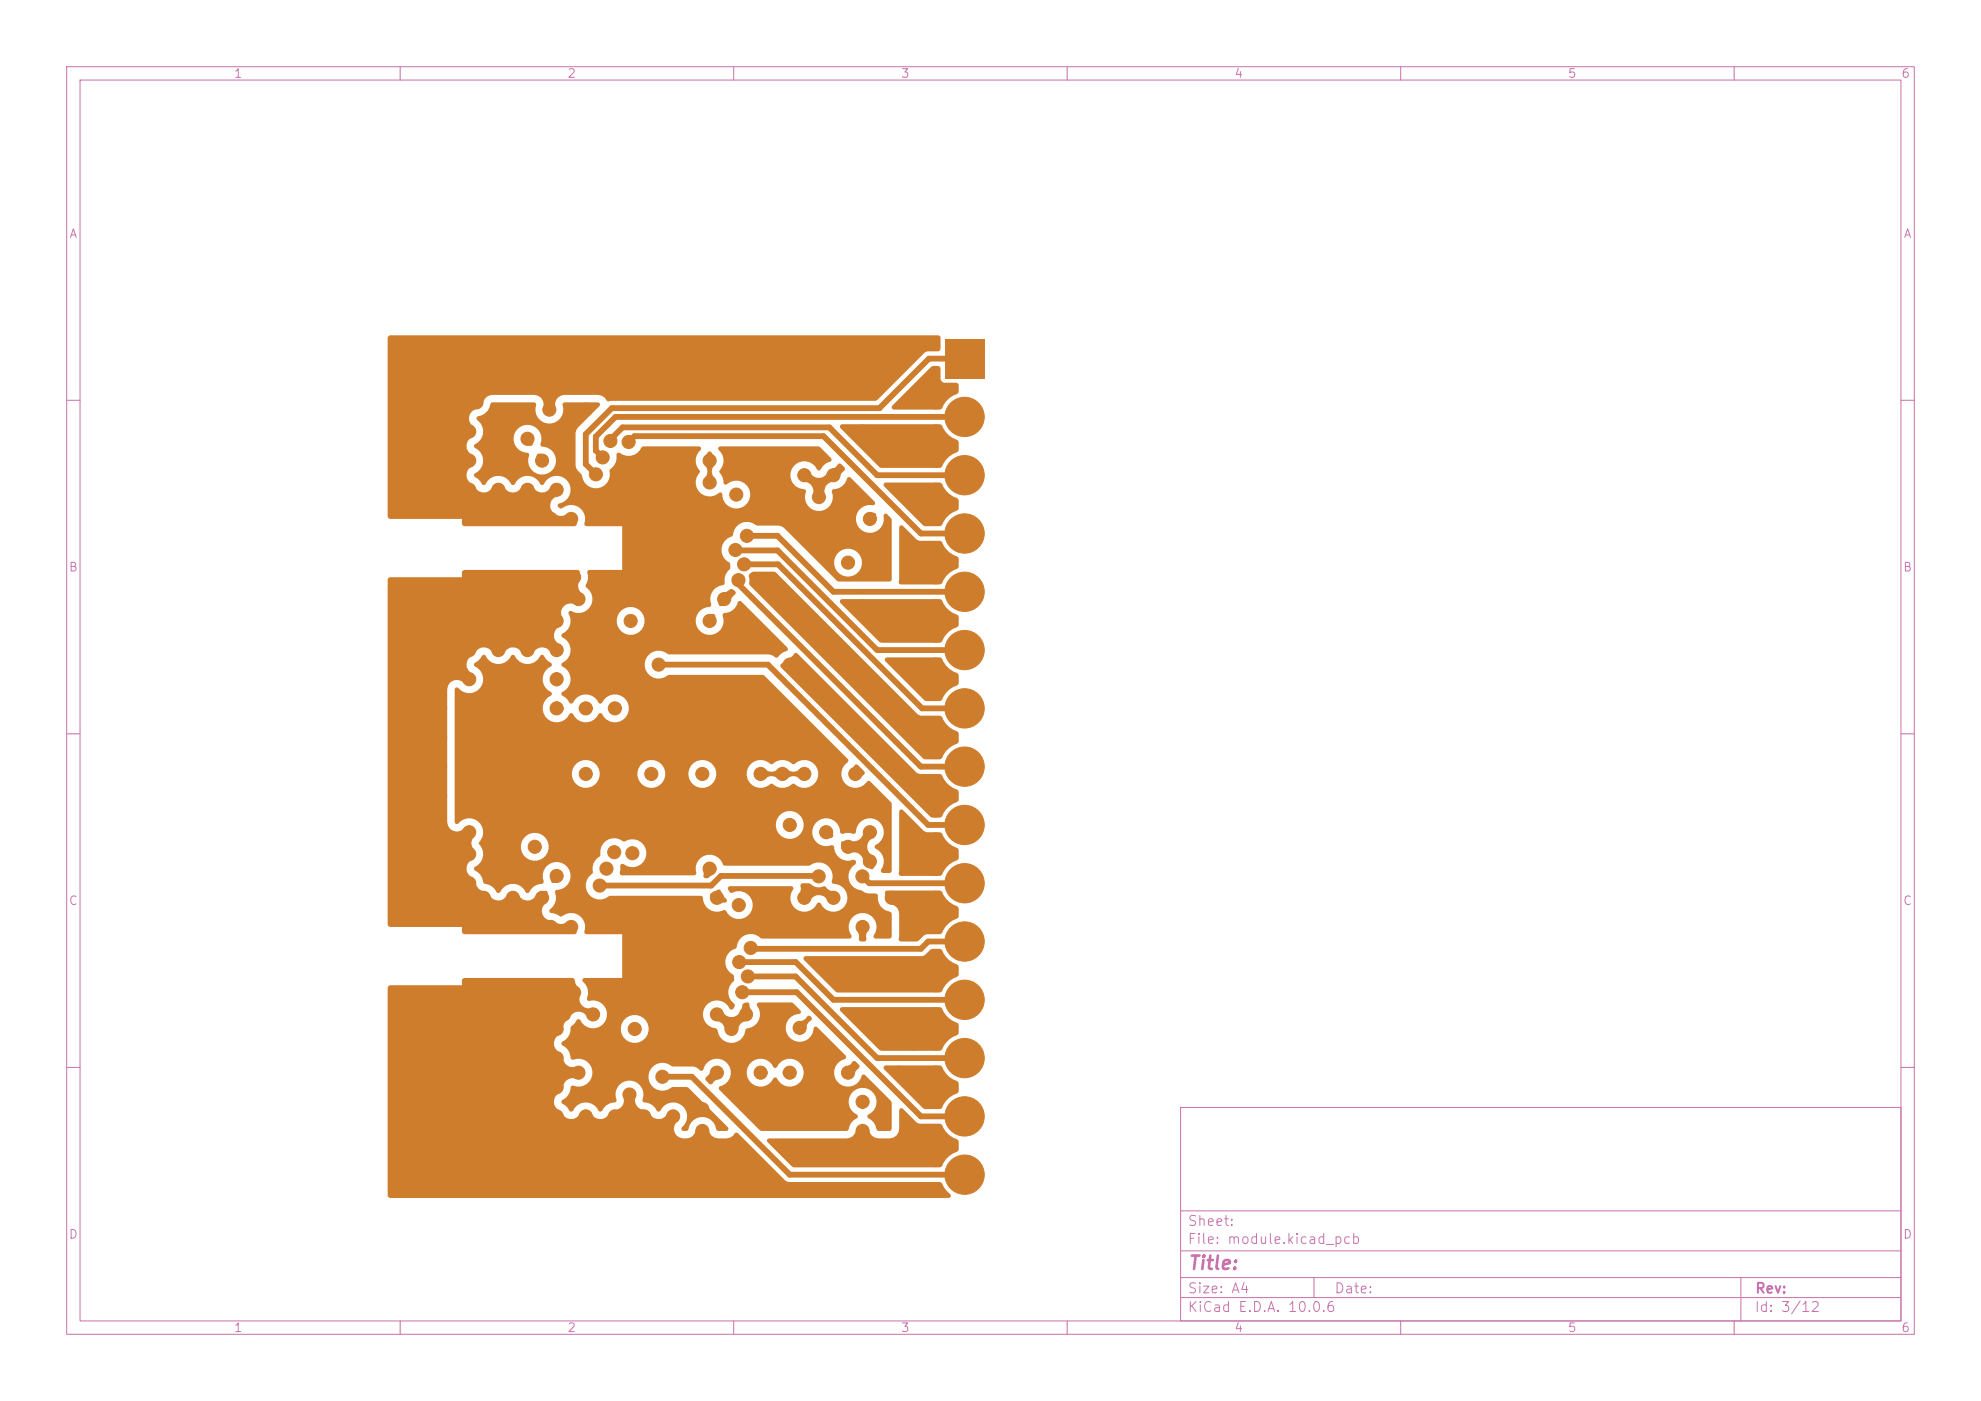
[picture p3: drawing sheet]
<svg xmlns="http://www.w3.org/2000/svg" width="297mm" height="210mm" viewBox="0 0 297 210" stroke-linecap="round" stroke-linejoin="round" font-family="sans-serif">
<defs><g id="words">
<text font-size="2" fill="#c872ab" x="178" y="190.8">Title:</text>
<g font-size="1.5" fill="#c872ab">
<text x="178" y="184.1">Sheet:</text>
<text x="178" y="186.8">File: module.kicad_pcb</text>
<text x="178" y="197">KiCad E.D.A. 10.0.6</text>
<text x="178" y="194.2">Size: A4</text>
<text x="200" y="194.2">Date:</text>
<text x="263" y="197">Id: 3/12</text>
<text x="263" y="194.2">Rev:</text>
</g>
<g font-size="1.3" fill="#c872ab">
<text x="35" y="12">1</text>
<text x="85" y="12">2</text>
<text x="135" y="12">3</text>
<text x="185" y="12">4</text>
<text x="235" y="12">5</text>
<text x="285" y="12">6</text>
<text x="10.3" y="36">A</text>
<text x="285.3" y="36">A</text>
<text x="10.2" y="86">B</text>
<text x="285.2" y="86">B</text>
<text x="10.2" y="136">C</text>
<text x="285.2" y="136">C</text>
<text x="10.2" y="186">D</text>
<text x="285.2" y="186">D</text>
<text x="35" y="200">1</text>
<text x="85" y="200">2</text>
<text x="135" y="200">3</text>
<text x="185" y="200">4</text>
<text x="235" y="200">5</text>
<text x="285" y="200">6</text>
</g>
</g></defs>
<g fill="none" stroke="#c872ab" stroke-width=".15">
<path d="M10 10h277v190h-277zM12 12h273v186h-273zM60 10v2M110 10v2M160 10v2M210 10v2M260 10v2M10 60h2M285 60h2M10 110h2M285 110h2M10 160h2"/>
<path d="M177 166h108v32h-108zM285 160h2M60 198v2M110 198v2M160 198v2M177 194.5h108M177 191.5h108M177 187.5h108M177 181.5h108M197 191.5v3M210 198v2M260 198v2"/>
<path d="M261 191.5v6.5"/>
</g>
<path d="M141.7 50.8h5.9v5.9h-5.9z" fill="#ce7d2c"/>
<g fill="#ce7d2c" stroke="#ce7d2c" stroke-width=".15">
<circle cx="144.6" cy="62.5" r="2.95"/>
<circle cx="144.6" cy="71.2" r="2.95"/>
<circle cx="144.6" cy="80" r="2.95"/>
<circle cx="144.6" cy="88.7" r="2.95"/>
<circle cx="144.6" cy="97.4" r="2.95"/>
<circle cx="144.6" cy="106.2" r="2.95"/>
<circle cx="144.6" cy="114.9" r="2.95"/>
<circle cx="144.6" cy="123.7" r="2.95"/>
<circle cx="144.6" cy="132.4" r="2.95"/>
<circle cx="144.6" cy="141.1" r="2.95"/>
<circle cx="144.6" cy="149.9" r="2.95"/>
<circle cx="144.6" cy="158.6" r="2.95"/>
<circle cx="144.6" cy="167.3" r="2.95"/>
<circle cx="144.6" cy="176.1" r="2.95"/>
<circle cx="94.6" cy="93.1" r=".98"/>
<circle cx="110.4" cy="74.1" r=".98"/>
<circle cx="85.6" cy="138.9" r=".98"/>
<circle cx="61.6" cy="132.4" r=".98"/>
<circle cx="76.9" cy="86.5" r=".98"/>
<circle cx="70.3" cy="178.3" r=".98"/>
<circle cx="134.8" cy="160.8" r=".98"/>
<circle cx="66" cy="119.3" r=".98"/>
<circle cx="74.7" cy="97.4" r=".98"/>
<circle cx="96.6" cy="167.3" r=".98"/>
<circle cx="91.1" cy="58.1" r=".98"/>
<circle cx="129.3" cy="145.5" r=".98"/>
<circle cx="120.6" cy="71.2" r=".98"/>
<circle cx="66" cy="97.4" r=".98"/>
<circle cx="105.3" cy="116" r=".98"/>
<circle cx="80.2" cy="126.9" r=".98"/>
<circle cx="140.2" cy="90.9" r=".98"/>
<circle cx="129.3" cy="138.9" r=".98"/>
<circle cx="82.4" cy="61.4" r=".98"/>
<circle cx="73.8" cy="86.5" r=".98"/>
<circle cx="140.2" cy="82.2" r=".98"/>
<circle cx="66" cy="132.4" r=".98"/>
<circle cx="140.2" cy="147.7" r=".98"/>
<circle cx="83" cy="86.5" r=".98"/>
<circle cx="127.1" cy="53.8" r=".98"/>
<circle cx="76.9" cy="148.8" r=".98"/>
<circle cx="83.5" cy="154.2" r=".98"/>
<circle cx="61.6" cy="178.3" r=".98"/>
<circle cx="135.9" cy="178.3" r=".98"/>
<circle cx="140.2" cy="134.6" r=".98"/>
<circle cx="70.3" cy="158.6" r=".98"/>
<circle cx="66" cy="178.3" r=".98"/>
<circle cx="84.5" cy="152.1" r=".98"/>
<circle cx="72.5" cy="134.6" r=".98"/>
<circle cx="87.8" cy="53.8" r=".98"/>
<circle cx="117.3" cy="116" r=".98"/>
<circle cx="100.9" cy="53.8" r=".98"/>
<circle cx="70.3" cy="169.5" r=".98"/>
<circle cx="119.5" cy="58.1" r=".98"/>
<circle cx="78" cy="155.3" r=".98"/>
<circle cx="127.1" cy="160.8" r=".98"/>
<circle cx="83.5" cy="106.2" r=".98"/>
<circle cx="140.2" cy="178.3" r=".98"/>
<circle cx="74.7" cy="158.6" r=".98"/>
<circle cx="83.5" cy="53.8" r=".98"/>
<circle cx="66" cy="128" r=".98"/>
<circle cx="94.4" cy="164.1" r=".98"/>
<circle cx="119.7" cy="92.2" r=".98"/>
<circle cx="70.3" cy="138.9" r=".98"/>
<circle cx="118.4" cy="160.8" r=".98"/>
<circle cx="85.6" cy="77.8" r=".98"/>
<circle cx="114" cy="160.8" r=".98"/>
<circle cx="125" cy="145.5" r=".98"/>
<circle cx="61.6" cy="71.2" r=".98"/>
<circle cx="83.5" cy="73.4" r=".98"/>
<circle cx="81.3" cy="69" r=".98"/>
<circle cx="82.6" cy="138.9" r=".98"/>
<circle cx="95.5" cy="58.1" r=".98"/>
<circle cx="83.5" cy="178.3" r=".98"/>
<circle cx="83.5" cy="163" r=".98"/>
<circle cx="61.6" cy="175" r=".98"/>
<circle cx="66" cy="114.9" r=".98"/>
<circle cx="118.4" cy="123.7" r=".98"/>
<circle cx="129.3" cy="64.7" r=".98"/>
<circle cx="79.5" cy="138.9" r=".98"/>
<circle cx="92.2" cy="106.2" r=".98"/>
<circle cx="86.1" cy="86.5" r=".98"/>
<circle cx="66" cy="53.8" r=".98"/>
<circle cx="79.1" cy="97.4" r=".98"/>
<circle cx="82.6" cy="77.8" r=".98"/>
<circle cx="74.7" cy="93.1" r=".98"/>
<circle cx="105.3" cy="169.5" r=".98"/>
<circle cx="71.4" cy="152.1" r=".98"/>
<circle cx="131.5" cy="53.8" r=".98"/>
<circle cx="118.4" cy="53.8" r=".98"/>
<circle cx="123.9" cy="124.8" r=".98"/>
<circle cx="94.4" cy="170.6" r=".98"/>
<circle cx="80.2" cy="152.1" r=".98"/>
<circle cx="118.4" cy="178.3" r=".98"/>
<circle cx="140.2" cy="77.8" r=".98"/>
<circle cx="88.9" cy="152.1" r=".98"/>
<circle cx="93.3" cy="173.9" r=".98"/>
<circle cx="140.2" cy="69" r=".98"/>
<circle cx="66" cy="175" r=".98"/>
<circle cx="140.2" cy="121.5" r=".98"/>
<circle cx="76.5" cy="77.8" r=".98"/>
<circle cx="140.2" cy="152.1" r=".98"/>
<circle cx="70.8" cy="86.5" r=".98"/>
<circle cx="140.2" cy="138.9" r=".98"/>
<circle cx="106.4" cy="93.1" r=".98"/>
<circle cx="127.1" cy="84.3" r=".98"/>
<circle cx="70.3" cy="132.4" r=".98"/>
<circle cx="133.7" cy="134.6" r=".98"/>
<circle cx="128.2" cy="116" r=".98"/>
<circle cx="140.2" cy="165.2" r=".98"/>
<circle cx="68.2" cy="155.3" r=".98"/>
<circle cx="140.2" cy="95.3" r=".98"/>
<circle cx="130.4" cy="129.1" r=".98"/>
<circle cx="92.2" cy="178.3" r=".98"/>
<circle cx="127.1" cy="99.6" r=".98"/>
<circle cx="140.2" cy="169.5" r=".98"/>
<circle cx="80.2" cy="170.6" r=".98"/>
<circle cx="66" cy="123.7" r=".98"/>
<circle cx="114" cy="53.8" r=".98"/>
<circle cx="86.7" cy="160.8" r=".98"/>
<circle cx="114" cy="116" r=".98"/>
<circle cx="108.6" cy="89.8" r=".98"/>
<circle cx="111.9" cy="152.1" r=".98"/>
<circle cx="100.9" cy="167.3" r=".98"/>
<circle cx="79.1" cy="93.1" r=".98"/>
<circle cx="76.9" cy="134.6" r=".98"/>
<circle cx="61.6" cy="119.3" r=".98"/>
<circle cx="83.5" cy="101.8" r=".98"/>
<circle cx="140.2" cy="130.2" r=".98"/>
<circle cx="61.6" cy="110.6" r=".98"/>
<circle cx="66" cy="163" r=".98"/>
<circle cx="140.2" cy="173.9" r=".98"/>
<circle cx="70.3" cy="53.8" r=".98"/>
<circle cx="87.8" cy="116" r=".98"/>
<circle cx="83.5" cy="97.4" r=".98"/>
<circle cx="61.6" cy="128" r=".98"/>
<circle cx="87.8" cy="167.3" r=".98"/>
<circle cx="109.7" cy="178.3" r=".98"/>
<circle cx="122.8" cy="53.8" r=".98"/>
<circle cx="83.5" cy="158.6" r=".98"/>
<circle cx="122.8" cy="178.3" r=".98"/>
<circle cx="66" cy="71.2" r=".98"/>
<circle cx="92.2" cy="53.8" r=".98"/>
<circle cx="122.8" cy="74.5" r=".98"/>
<circle cx="79.5" cy="77.8" r=".98"/>
<circle cx="135.9" cy="53.8" r=".98"/>
<circle cx="66" cy="158.6" r=".98"/>
<circle cx="125" cy="71.2" r=".98"/>
<circle cx="107.5" cy="160.8" r=".98"/>
<circle cx="118.4" cy="99.6" r=".98"/>
<circle cx="140.2" cy="104" r=".98"/>
<circle cx="79.1" cy="53.8" r=".98"/>
<circle cx="129.3" cy="90.9" r=".98"/>
<circle cx="66" cy="171.7" r=".98"/>
<circle cx="140.2" cy="143.3" r=".98"/>
<circle cx="73.4" cy="77.8" r=".98"/>
<circle cx="61.6" cy="101.8" r=".98"/>
<circle cx="119.9" cy="154.1" r=".98"/>
<circle cx="61.6" cy="66.9" r=".98"/>
<circle cx="79.1" cy="178.3" r=".98"/>
<circle cx="129.3" cy="101.8" r=".98"/>
<circle cx="66" cy="62.5" r=".98"/>
<circle cx="140.2" cy="156.4" r=".98"/>
<circle cx="90" cy="170.6" r=".98"/>
<circle cx="70.3" cy="93.1" r=".98"/>
<circle cx="87.8" cy="178.3" r=".98"/>
<circle cx="70.3" cy="73.4" r=".98"/>
<circle cx="83" cy="148.8" r=".98"/>
<circle cx="61.6" cy="106.2" r=".98"/>
<circle cx="73.6" cy="155.3" r=".98"/>
<circle cx="61.6" cy="62.5" r=".98"/>
<circle cx="79.1" cy="158.6" r=".98"/>
<circle cx="73.8" cy="148.8" r=".98"/>
<circle cx="70.3" cy="97.4" r=".98"/>
<circle cx="140.2" cy="160.8" r=".98"/>
<circle cx="86.1" cy="148.8" r=".98"/>
<circle cx="127.1" cy="126.9" r=".98"/>
<circle cx="106.4" cy="72.3" r=".98"/>
<circle cx="140.2" cy="112.7" r=".98"/>
<circle cx="70.3" cy="77.8" r=".98"/>
<circle cx="140.2" cy="73.4" r=".98"/>
<circle cx="130.4" cy="124.8" r=".98"/>
<circle cx="140.2" cy="99.6" r=".98"/>
<circle cx="61.6" cy="114.9" r=".98"/>
<circle cx="66" cy="106.2" r=".98"/>
<circle cx="70.8" cy="148.8" r=".98"/>
<circle cx="70.3" cy="124.8" r=".98"/>
<circle cx="61.6" cy="123.7" r=".98"/>
<circle cx="140.2" cy="125.8" r=".98"/>
<circle cx="125" cy="134.6" r=".98"/>
<circle cx="129.3" cy="165.2" r=".98"/>
<circle cx="100.9" cy="178.3" r=".98"/>
<circle cx="71.4" cy="60.3" r=".98"/>
<circle cx="61.6" cy="93.1" r=".98"/>
<circle cx="83.5" cy="131.3" r=".98"/>
<circle cx="114" cy="178.3" r=".98"/>
<circle cx="66" cy="167.3" r=".98"/>
<circle cx="61.6" cy="171.7" r=".98"/>
<circle cx="74.7" cy="73.4" r=".98"/>
<circle cx="81.3" cy="134.6" r=".98"/>
<circle cx="66" cy="93.1" r=".98"/>
<circle cx="61.6" cy="97.4" r=".98"/>
<circle cx="129.3" cy="169.5" r=".98"/>
<circle cx="61.6" cy="53.8" r=".98"/>
<circle cx="127.1" cy="178.3" r=".98"/>
<circle cx="73.4" cy="138.9" r=".98"/>
<circle cx="70.3" cy="163" r=".98"/>
<circle cx="120.6" cy="116" r=".98"/>
<circle cx="79.1" cy="65.8" r=".98"/>
<circle cx="80.2" cy="164.1" r=".98"/>
<circle cx="107.5" cy="152.1" r=".98"/>
<circle cx="140.2" cy="108.4" r=".98"/>
<circle cx="74.7" cy="53.8" r=".98"/>
<circle cx="106.4" cy="130.2" r=".98"/>
<circle cx="61.6" cy="158.6" r=".98"/>
<circle cx="120.6" cy="134.6" r=".98"/>
<circle cx="105.3" cy="53.8" r=".98"/>
<circle cx="109.7" cy="154.2" r=".98"/>
<circle cx="79.1" cy="73.4" r=".98"/>
<circle cx="106.4" cy="69" r=".98"/>
<circle cx="66" cy="66.9" r=".98"/>
<circle cx="129.3" cy="153.1" r=".98"/>
<circle cx="80" cy="86.5" r=".98"/>
<circle cx="97.7" cy="116" r=".98"/>
<circle cx="83.5" cy="167.3" r=".98"/>
<circle cx="83.5" cy="93.1" r=".98"/>
<circle cx="86.7" cy="89.8" r=".98"/>
<circle cx="131.5" cy="178.3" r=".98"/>
<circle cx="70.3" cy="69" r=".98"/>
<circle cx="70.3" cy="128" r=".98"/>
<circle cx="140.2" cy="117.1" r=".98"/>
<circle cx="80" cy="148.8" r=".98"/>
<circle cx="140.2" cy="64.7" r=".98"/>
<circle cx="109.7" cy="53.8" r=".98"/>
<circle cx="70.3" cy="101.8" r=".98"/>
<circle cx="74.7" cy="178.3" r=".98"/>
<circle cx="96.6" cy="53.8" r=".98"/>
<circle cx="115.1" cy="58.1" r=".98"/>
<circle cx="75.8" cy="152.1" r=".98"/>
<circle cx="87.8" cy="106.2" r=".98"/>
<circle cx="140.2" cy="86.5" r=".98"/>
<circle cx="61.6" cy="167.3" r=".98"/>
<circle cx="76.5" cy="138.9" r=".98"/>
<circle cx="61.6" cy="163" r=".98"/>
<circle cx="140.2" cy="60.3" r=".98"/>
<circle cx="130.4" cy="77.8" r=".98"/>
<circle cx="137" cy="156.4" r=".98"/>
<circle cx="96.6" cy="178.3" r=".98"/>
<circle cx="92.2" cy="167.3" r=".98"/>
<circle cx="61.6" cy="58.1" r=".98"/>
<circle cx="107.5" cy="134.6" r=".98"/>
<circle cx="105.3" cy="178.3" r=".98"/>
<circle cx="61.6" cy="154.2" r=".98"/>
<circle cx="66" cy="110.6" r=".98"/>
<circle cx="70.3" cy="64.7" r=".98"/>
<circle cx="66" cy="101.8" r=".98"/>
<circle cx="110.8" cy="135.7" r=".98"/>
<circle cx="95.2" cy="154.2" r=".98"/>
<circle cx="105.3" cy="166.3" r=".98"/>
<circle cx="70.3" cy="108.4" r=".98"/>
<circle cx="87.8" cy="123.7" r=".98"/>
<circle cx="70.3" cy="114.9" r=".98"/>
<circle cx="87.8" cy="61.4" r=".98"/>
<circle cx="120.6" cy="77.8" r=".98"/>
<circle cx="70.3" cy="121.5" r=".98"/>
<circle cx="104.2" cy="107.3" r=".98"/>
<circle cx="121.7" cy="139.5" r=".98"/>
<circle cx="98.7" cy="99.6" r=".98"/>
<circle cx="110.7" cy="87" r=".98"/>
<circle cx="111.6" cy="84.6" r=".98"/>
<circle cx="110.3" cy="82.4" r=".98"/>
<circle cx="112" cy="80.3" r=".98"/>
<circle cx="94.8" cy="127.9" r=".98"/>
<circle cx="94.2" cy="66.3" r=".98"/>
<circle cx="92.1" cy="127.7" r=".98"/>
<circle cx="91.5" cy="66.1" r=".98"/>
<circle cx="90.9" cy="130.2" r=".98"/>
<circle cx="90.4" cy="68.6" r=".98"/>
<circle cx="89.3" cy="71.1" r=".98"/>
<circle cx="129.3" cy="131.4" r=".98"/>
<circle cx="89.9" cy="132.7" r=".98"/>
<circle cx="122.7" cy="131.4" r=".98"/>
<circle cx="112.5" cy="142.1" r=".98"/>
<circle cx="110.8" cy="144.2" r=".98"/>
<circle cx="112.1" cy="146.4" r=".98"/>
<circle cx="111.3" cy="148.7" r=".98"/>
<circle cx="99.3" cy="161.4" r=".98"/>
</g>
<g fill="none" stroke="#ce7d2c" stroke-width=".87">
<path d="M143.3 53.8h-4l-7.4 7.4h-40.2l-3.9 3.9v4.5l1.5 1.5M91.5 66.1v-.2l1.8-1.8h31l7.2 7.1h11.8M94.2 66.3l.9-.9h28.4l14.6 14.6h5.2M143.3 62.5h-51l-3 2.9v2.1l1.1 1.1M98.7 99.6h16.4l24.1 24.1h4.1M110.3 82.4l6.3 .1 14.9 14.9h11.8M110.7 87v.6l27.4 27.3h5.2M111.6 84.6h5.1l21.5 21.6h5.1M112 80.3h4.6l8.4 8.4h18.3M122.7 131.4l-14.6-.1-1.5 1.4h-16.7l.4-.3M129.3 131.4l1 1h13M143 132.4l.3 .3"/>
<path d="M110.8 144.2h8.5l5.7 5.7h18.3M111.3 148.7h8.2l18.6 18.6h5.2M112.1 146.4h7.2l12.2 12.2h11.8M143.3 141.1h-4.1l-1.1 1.1h-25.4l-.2-.1M99.3 161.4h4.4l14.7 14.7h24.9"/>
</g>
<g fill="#ce7d2c">
<path d="M58.2 147.9l.3-.2h10.8v-.8l.3-.3h16.2l.3 .1a2.82 2.82 0 0 0 .8 1.7l.1 .5a1.58 1.58 0 0 0 .2 1.8 1.58 1.58 0 0 0 1.8 .4 .96 .96 0 0 1 .8 1.4 .96 .96 0 0 1-1.7 .1 1.51 1.51 0 0 0-1.4-.9 1.51 1.51 0 0 0-1.4 1 1.97 1.97 0 0 0-.9 1.9l-.4 .4a1.51 1.51 0 0 0-.9 1.5 1.51 1.51 0 0 0 1 1.4l.3 .4a1.6 1.6 0 0 0 2.2 1.5 .96 .96 0 0 1 1.1 1.1 .96 .96 0 0 1-1.2 .8 1.56 1.56 0 0 0-2.1 1.6l-.4 .5a1.51 1.51 0 0 0-.9 1.4 1.51 1.51 0 0 0 1 1.4l.1 .2a1.51 1.51 0 0 0 1.5 .9 1.51 1.51 0 0 0 1.4-1 .99 .99 0 0 1 1.7 .3 1.49 1.49 0 0 0 1.4 .7 1.49 1.49 0 0 0 1.3-1l.4-.3a1.6 1.6 0 0 0 1.5-2.2 .96 .96 0 0 1 1-1.1 .96 .96 0 0 1 .9 1.1 1.57 1.57 0 0 0 1.6 2.2l.4 .3a1.53 1.53 0 0 0 1.4 1 1.53 1.53 0 0 0 1.5-1 .98 .98 0 0 1 1.5 0 .98 .98 0 0 1-.3 1.5 1.49 1.49 0 0 0-.1 1.8 1.49 1.49 0 0 0 1.6 .6 1.75 1.75 0 0 0 1.5-1.5 .96 .96 0 0 1 .9-.5 .96 .96 0 0 1 .9 .6l.1 .4a1.57 1.57 0 0 0 1.4 1h1.6l.6-.4 .4-.4h.3l6.8 6.9a1.27 1.27 0 0 0 1.3 .5h22.2l.4 .2a4.7 4.7 0 0 0 1.2 1.7l.1 .2-.4 .3h-83.8l-.3-.4z"/>
<path d="M115.1 170.7l.2-.1h11.6a1.75 1.75 0 0 0 1.6-1.5 1.11 1.11 0 0 1 1-.6 1.26 1.26 0 0 1 .8 1.1 1.57 1.57 0 0 0 1.4 1h1.7a1.5 1.5 0 0 0 1.4-1.4v-2.8l.1-.2 .2-.1 .3 .1 1.7 1.8a1.16 1.16 0 0 0 1.2 .4h2.6l.4 .3a3.9 3.9 0 0 0 2.3 2.2l.1 .2v1.2l-.2 .3a3.9 3.9 0 0 0-2.4 2.3l-.2 .1h-21.8l-.4-.2-3.6-3.6-.1-.2z"/>
<path d="M132.5 159.9l.3-.2h8.1l.4 .2a3.9 3.9 0 0 0 2.3 2.3l.1 .2v1.1l-.2 .4a3.9 3.9 0 0 0-2.4 2.3l-.2 .1h-2.2l-.3-.2-5.8-5.8z"/>
<path d="M128.7 164.4a.96 .96 0 0 1 1.4 .2 .96 .96 0 0 1-.2 1.4 .82 .82 0 0 1-1.3-.2 .97 .97 0 0 1 .1-1.4z"/>
<path d="M106.9 160.1a.96 .96 0 0 1 1.4 .3 .96 .96 0 0 1-.6 1.3l-.7 .4-.4 .5-.2-.1-.6-.5-.1-.3 .1-.2 .6-.5z"/>
<path d="M113.3 160.2a1.01 1.01 0 0 1 1.2-.3 1.01 1.01 0 0 1 .5 1.1v.1a1.06 1.06 0 0 1-.8 .6 .96 .96 0 0 1-1-.4 .96 .96 0 0 1 .1-1.1z"/>
<path d="M117.7 160.2a.96 .96 0 0 1 1.4-.1 .96 .96 0 0 1-.1 1.4 .96 .96 0 0 1-1.4-.2 .67 .67 0 0 1 0-1.1z"/>
<path d="M126.4 160.2l.2-.2a2.62 2.62 0 0 0 1.4-1l.2 .1 .6 .5a.61 .61 0 0 1-.4 .8l-.3 .6a.96 .96 0 0 1-1.4 .7 .96 .96 0 0 1-.3-1.5z"/>
<path d="M125.9 151.2l.4-.2h14.8a5.2 5.2 0 0 0 1.8 2.1l.7 .3 .1 .3v1.1l-.2 .4a3.9 3.9 0 0 0-2.4 2.2l-.2 .1h-8.9l-6-5.9z"/>
<path d="M106.9 151.3l.3-.2h.4a1.37 1.37 0 0 1 1 .9 1.62 1.62 0 0 0 1.8 .2 1.62 1.62 0 0 0 .9-1.4l.1-.3 .2-.1 .6-.1 .1 .1 .2 .7 .2 .5a.96 .96 0 0 1-.5 1.4l-.4 .1a1.38 1.38 0 0 0-1.1 1.1l-.1 .4a.96 .96 0 0 1-.9 .6 .96 .96 0 0 1-.9-.6 1.63 1.63 0 0 0-1.3-1.5 1.04 1.04 0 0 1-1-1.1z"/>
<path d="M119.2 153.5l.4-.3 .8-.3 .8-.7a.44 .44 0 0 1 .4 .3 .44 .44 0 0 1 0 .5 1.55 1.55 0 0 0-.8 1.2 .96 .96 0 0 1-1.3 .8 .96 .96 0 0 1-.3-1.5z"/>
<path d="M120.6 143.4l17.7-.1 .4-.1 .9-.9 1.3-.1a.59 .59 0 0 1 .5 .6 4.6 4.6 0 0 0 2.2 1.9l.1 .2v1.1l-.2 .4a3.9 3.9 0 0 0-2.4 2.3l-.2 .1h-15.4l-4.9-4.9-.1-.4z"/>
<path d="M128.7 138.2a.98 .98 0 0 1 1.3 .1 .98 .98 0 0 1 0 1.4l-.2 .7 .1 .6a.87 .87 0 0 1-1 0l-.1-.2a3.4 3.4 0 0 0-.4-1.8l.1-.5z"/>
<path d="M132.7 133.6l.3-.1h7.9l.4 .2a3.9 3.9 0 0 0 2.3 2.3l.1 .2v1.1l-.2 .4a3.9 3.9 0 0 0-2.4 2.2l-.2 .1h-2l-.4 .2-.8 .8-.3 .1h-2.3l-.3-.1-.1-.2 .1-3.8a1.68 1.68 0 0 0-1.5-1.5 1.03 1.03 0 0 1-.6-1.2z"/>
<path d="M58.2 86.7l.3-.2h10.8v-.8l.3-.3h17l.2 .1a2 2 0 0 1-.1 2 1.83 1.83 0 0 0 .8 1.7 .99 .99 0 0 1-.1 1.3 .99 .99 0 0 1-1.4 0h-.1a1.51 1.51 0 0 0-1.6 .7 1.51 1.51 0 0 0 .1 1.7v.5a1.43 1.43 0 0 1-.9 .8 1.49 1.49 0 0 0 .6 2.5 1.01 1.01 0 0 1 .2 1.2 1.01 1.01 0 0 1-1.1 .6 2.31 2.31 0 0 1-1-1.1 1.54 1.54 0 0 0-2.4 .7 .97 .97 0 0 1-1.5-.1 1.51 1.51 0 0 0-1.4-1 1.51 1.51 0 0 0-1.4 1.1 .96 .96 0 0 1-1.6-.1 1.51 1.51 0 0 0-1.4-1 1.51 1.51 0 0 0-1.4 1.1l-.2 .1a1.51 1.51 0 0 0-1 1.5 1.51 1.51 0 0 0 1.1 1.4 .96 .96 0 0 1 .1 1.3 .96 .96 0 0 1-1.4 .2 1.47 1.47 0 0 0-1.6-.6 1.47 1.47 0 0 0-1.1 1.3l.1 20.1a1.48 1.48 0 0 0 1.1 1.2 1.48 1.48 0 0 0 1.6-.6 .96 .96 0 0 1 1.3 .1 .96 .96 0 0 1 0 1.3l-.4 .9v.5l.3 .5a.98 .98 0 0 1-.4 1.7 1.5 1.5 0 0 0-.6 1.4 1.5 1.5 0 0 0 1 1.3l.2 .3 .2 .4a1.38 1.38 0 0 0 .9 1.1l.2 .1a2.09 2.09 0 0 1 1.3 1.1 1.57 1.57 0 0 0 2.4-.7 .99 .99 0 0 1 1.6 .3 1.5 1.5 0 0 0 1.5 .7 1.5 1.5 0 0 0 1.2-1l.4-.3 1-.2 .2 .2 .1 .8a1 1 0 0 1-.4 .9 1.5 1.5 0 0 0-.4 1.7 1.5 1.5 0 0 0 1.5 .9l.4 .3a1.48 1.48 0 0 0 1.5 0l.5-.2a1.02 1.02 0 0 1 1.1 .3 1.02 1.02 0 0 1 .1 1.2l-.1 .3-.2 .1h-16.6l-.3-.2v-.9h-10.8l-.3-.2z"/>
<path d="M106.5 134l.2-.2a.92 .92 0 0 0 .8-.4l.3-.1a.61 .61 0 0 1 .4 .6l.5 .7a.39 .39 0 0 1 .2 .3 .39 .39 0 0 1-.2 .4l-.8 .2a.96 .96 0 0 1-1.4-.9z"/>
<path d="M120.1 132.5l.2-.1h1l.3 .1a1.73 1.73 0 0 0 1.4 .5l.7-.2a1.93 1.93 0 0 0 1.5 .8 .96 .96 0 0 1 .6 1.5 .96 .96 0 0 1-1.6 0 1.51 1.51 0 0 0-1.5-.9 1.51 1.51 0 0 0-1.4 1 .96 .96 0 0 1-1.2 .2 .96 .96 0 0 1-.4-1.2l.3-.8z"/>
<path d="M82.7 130.7a.97 .97 0 0 1 1.7 .3 .97 .97 0 0 1-1.1 1.3l-.5 .1a1.41 1.41 0 0 1-.1-1.7z"/>
<path d="M105.7 129.6a.99 .99 0 0 1 1.2-.2 .99 .99 0 0 1 .4 1.1l-1 1a.5 .5 0 0 1-.7 .1 .5 .5 0 0 1-.1-.6l-.1-.9z"/>
<path d="M134.9 121.4l.2-.1 .3 .1 2.8 2.9a1.17 1.17 0 0 0 1.2 .5h1.5l.4 .2a3.8 3.8 0 0 0 2.3 2.2l.1 .2v1.2l-.2 .4a3.7 3.7 0 0 0-2.3 2.1l-.3 .2h-5.8l-.3-.1-.1-.2 .1-.5v-8.9z"/>
<path d="M126.2 126.1a2.78 2.78 0 0 1 1.8 0 1.8 1.8 0 0 0 1.5-1.8 .97 .97 0 0 1 1.7-.2 .97 .97 0 0 1-.5 1.6 1.5 1.5 0 0 0-.7 1.4 1.5 1.5 0 0 0 1 1.3l.4 .6-.1 .4-.2 .4a.54 .54 0 0 1-.5 .5l-.7-.5a.7 .7 0 0 1-.5-.8 1.57 1.57 0 0 0-2.2-1.1 1.07 1.07 0 0 1-1.1-1.3v-.3z"/>
<path d="M123.2 124a1.03 1.03 0 0 1 1.2 0 1.03 1.03 0 0 1 .5 1.1v.3a1.71 1.71 0 0 1-1.3 .3 .96 .96 0 0 1-.4-1.7z"/>
<path d="M117.1 99.6l.3-.3a2.05 2.05 0 0 1 1.2-.8l.7-.6 .2 .1 17.9 17.8 .4 .2h3.1a.59 .59 0 0 1 .5 .6 4.1 4.1 0 0 0 2.2 1.9l.1 .2v1.1l-.2 .4a3.9 3.9 0 0 0-2.4 2.3l-.2 .1h-1.1l-.3-.2-22.4-22.4-.1-.2z"/>
<path d="M113.3 115.4a.97 .97 0 0 1 1.4-.1 1.52 1.52 0 0 0 2 0l.5-.2 .7 .1a1.46 1.46 0 0 0 2.1 .1 .97 .97 0 0 1 1.3 .1 .97 .97 0 0 1 0 1.3 .97 .97 0 0 1-1.4 0 1.45 1.45 0 0 0-2 .1 .97 .97 0 0 1-1.2-.1 1.44 1.44 0 0 0-2 .1 .96 .96 0 0 1-1.3-.1 .96 .96 0 0 1-.1-1.3z"/>
<path d="M128.1 114.7l.2-.1h.3l1 1 .1 .3-.1 .2-.5 .4a1.04 1.04 0 0 1-1 .5 1.01 1.01 0 0 1-.8-.9 1.01 1.01 0 0 1 .6-1.1z"/>
<path d="M112.4 86l.6-.3h3l.3 .1 21.3 21.3 .4 .2h2.9l.4 .2a3.9 3.9 0 0 0 2.3 2.2l.1 .3v1.1l-.2 .4a3.9 3.9 0 0 0-2.4 2.2l-.2 .1h-2.2l-.3-.1-26-26-.1-.2v-1.2z"/>
<path d="M82.8 105.4h.1a.84 .84 0 0 1 1.3 .2 .82 .82 0 0 1-.1 1.3 .96 .96 0 0 1-1.4-.1 .96 .96 0 0 1 .1-1.4z"/>
<path d="M87.1 105.6a1.01 1.01 0 0 1 1.2-.3 1.01 1.01 0 0 1 .5 1.1l-.2 .3a.96 .96 0 0 1-1.6 0 .67 .67 0 0 1 0-1.1z"/>
<path d="M91.6 105.4a.96 .96 0 0 1 1.3 .2 .96 .96 0 0 1-.1 1.4 .96 .96 0 0 1-1.4-.3l-.1-.2a.78 .78 0 0 1 .3-1.1z"/>
<path d="M132.7 98.8l.3-.3h7.9l.4 .3a3.8 3.8 0 0 0 2.3 2.2l.1 .2v1.2l-.2 .3a3.9 3.9 0 0 0-2.4 2.3l-.2 .1h-2l-.3-.2-5.9-5.8z"/>
<path d="M82.7 101.2a.81 .81 0 0 1 1.3-.2 1 1 0 0 1 .3 1.2 1 1 0 0 1-1.1 .6 1.04 1.04 0 0 1-.5-1.6z"/>
<path d="M126.1 89.8h14.8a.59 .59 0 0 1 .5 .6 4.5 4.5 0 0 0 2.2 1.9l.1 .2v1.1l-.2 .4a3.9 3.9 0 0 0-2.4 2.3l-.2 .1-9-.1-5.9-5.9-.1-.4z"/>
<path d="M105.8 92.3l.4-.2 .8-.1 .2 .2v.4a.97 .97 0 0 1-.2 1.3 .97 .97 0 0 1-1.4-.2 .97 .97 0 0 1 .2-1.4z"/>
<path d="M107.8 89.2l.4-.3 .9-.3a.69 .69 0 0 1 1.1 0l.1 .3-.1 .2-.3 .3-.4 .6a1.1 1.1 0 0 1-1.2 .8l-.3 .1a1.41 1.41 0 0 1-.2-1.7z"/>
<path d="M134.9 78.8l.2-.1 .3 .1 2 2.1 .4 .2h3.1l.4 .2a3.9 3.9 0 0 0 2.3 2.2l.1 .3v1.1l-.2 .4a3.9 3.9 0 0 0-2.4 2.2l-.2 .1h-5.8l-.3-.1-.1-.2 .1-.4v-7.9z"/>
<path d="M58.2 50.5l.3-.2h82.1l.4 .2v1.8l-.2 .3-1.7 .1-.4 .1-7.2 7.1-.3 .2-40.1 .1-.2-.2a1.5 1.5 0 0 0-1.2-.8h-5.1a1.51 1.51 0 0 0-1.3 2.1 .98 .98 0 0 1-1.2 1 .98 .98 0 0 1-.6-1.4 1.48 1.48 0 0 0-1.4-1.7h-6.3a1.75 1.75 0 0 0-1.5 1.5 1.05 1.05 0 0 1-.9 .6 1.49 1.49 0 0 0-1.1 1.3 1.49 1.49 0 0 0 .8 1.5 .99 .99 0 0 1-.5 1.5 1.5 1.5 0 0 0-.6 1.5 1.5 1.5 0 0 0 1 1.2 .98 .98 0 0 1-.4 1.7 1.5 1.5 0 0 0-.6 1.4 1.5 1.5 0 0 0 1 1.3l.1 .1a1.53 1.53 0 0 0 1.4 1 1.53 1.53 0 0 0 1.5-1 .99 .99 0 0 1 1.7 .3 1.52 1.52 0 0 0 2.6-.3 .98 .98 0 0 1 1.7 .3 1.52 1.52 0 0 0 2.7-.3 .97 .97 0 0 1 1.6 .2 .97 .97 0 0 1-.8 1.4 1.5 1.5 0 0 0-1 1.5 1.5 1.5 0 0 0 1.2 1.4l.4 .1 .4-.1 .7-.4a1.02 1.02 0 0 1 1.2 .3 1.02 1.02 0 0 1 .1 1.2l-.1 .4-.2 .1h-16.6l-.3-.3v-.8l-11-.1-.2-.3z"/>
<path d="M132.7 72.4l8.2-.1 .4 .3a3.8 3.8 0 0 0 2.3 2.2l.1 .2v1.1l-.2 .4a3.9 3.9 0 0 0-2.4 2.3l-.2 .1h-2.2l-.3-.2-5.8-5.8-.1-.4z"/>
<path d="M129.8 77l.5-.2h.4a.56 .56 0 0 1 .7 .4v.4a.97 .97 0 0 1-1.3 1.1 .97 .97 0 0 1-.3-1.7z"/>
<path d="M120 70.5a.99 .99 0 0 1 1.5 .4 1.49 1.49 0 0 0 1.5 .7 1.49 1.49 0 0 0 1.2-1l.2-.2a2 2 0 0 0 1.2-.8l.2-.1h.3l.6 .8-.6 .8-.2 .5a1.15 1.15 0 0 1-1.2 .6 1.53 1.53 0 0 0-1 2.2 .98 .98 0 0 1-1.2 1 .98 .98 0 0 1-.6-1.4 1.66 1.66 0 0 0-1.7-1.9 .96 .96 0 0 1-.2-1.6z"/>
<path d="M106.3 67.7h.2l.5 .6a.99 .99 0 0 1 .1 1.4 1.49 1.49 0 0 0 0 2 .92 .92 0 0 1 .2 1.1 .92 .92 0 0 1-1 .5 .96 .96 0 0 1-.6-1.6 1.53 1.53 0 0 0-.1-2 .99 .99 0 0 1 .2-1.5z"/>
<path d="M126.1 63.6h14.8l.4 .2a3.9 3.9 0 0 0 2.3 2.3l.1 .2v1.1l-.2 .4a3.9 3.9 0 0 0-2.4 2.2l-.2 .1h-9l-5.9-5.9-.1-.4z"/>
<path d="M80.6 68.1l.2-.1 .5 .1a.96 .96 0 0 1 .9 1.1 .96 .96 0 0 1-1.1 .8 .96 .96 0 0 1-.8-1.1z"/>
<path d="M78.5 65a.96 .96 0 0 1 1.1-.1 .96 .96 0 0 1 .4 1l-.1 .4a.51 .51 0 0 1-.2 .5 .51 .51 0 0 1-.5 0 .99 .99 0 0 1-1-.7 .99 .99 0 0 1 .3-1.1z"/>
<path d="M139.6 55l.3-.1h.7l.4 .2v1.7a.63 .63 0 0 0 .6 .6h1.9l.2 .4v.9l-.2 .4a3.9 3.9 0 0 0-2.4 2.2l-.2 .1h-6.9l-.3-.2 .1-.4z"/>
<path d="M71.5 62.6l.2-.2a2.1 2.1 0 0 0 1.8-1.8l.3-.3h6.3l.2 .1 .1 .2a2.09 2.09 0 0 0 1.9 2.9 2.09 2.09 0 0 0 2-2.8l.1-.2 .2-.2h5.1l.2 .1 .1 .2-.1 .3-3.3 3.2-.2 .4-.1 .4v4.9a1.87 1.87 0 0 0 .9 1.3 2.16 2.16 0 0 0 1.4 2 2.16 2.16 0 0 0 2.4-.7 2.54 2.54 0 0 0 .4-2 2.37 2.37 0 0 0 1.1-2.4l.1-.1h.3a2.18 2.18 0 0 0 3-.4l.3-.4 .3-.2h8.3l.2 .1 .1 .2-.4 .6a2.06 2.06 0 0 0 .2 2.7l.1 .2-.1 .2a2.08 2.08 0 0 0 0 2.9 2.08 2.08 0 0 0 2.9 .1l.2-.1 .2 .1 .1 .5a2.09 2.09 0 0 0 2.7 1.7 2.09 2.09 0 0 0 1.2-3 2.09 2.09 0 0 0-3.2-.5l-.2 .1-.2-.1-.3-1.1-.4-.6a.43 .43 0 0 1 .2-.6 2.07 2.07 0 0 0-.4-2.8l-.1-.3 .1-.2 .3-.1h14.7l.2 .1 1.7 1.7 .1 .2-.1 .2a2.42 2.42 0 0 0-1.5 1.3l-.2 .1h-.3a2.11 2.11 0 0 0-3.7-.6 2.11 2.11 0 0 0 1.6 3.4l.3 .1v.2a2.1 2.1 0 0 0 1.9 3 2.1 2.1 0 0 0 2-2.9v-.2l.2-.2a2.04 2.04 0 0 0 2.1-1.6l.1-.2 .4 .1 3.6 3.6 .1 .2-.1 .3h-.3a2.09 2.09 0 0 0-2.5 2 2.09 2.09 0 0 0 2.2 2.2 2.09 2.09 0 0 0 2-2.5v-.3l.2-.1h.2l.7 .7 .1 .2v9l-.1 .2-.2 .1h-7.7l-.2-.1-3-3h2.6v.5a2.1 2.1 0 0 0 3.2 1.5 2.1 2.1 0 0 0 0-3.5 2.1 2.1 0 0 0-3.2 1.5h-2.6l-5-5-.3-.2-.4-.1h-3.3l-.2-.1a2.08 2.08 0 0 0-3.4 1.4l-.2 .4a2.07 2.07 0 0 0-1.5 1.8 2.07 2.07 0 0 0 1.1 2l.2 .3-.1 .7a2.45 2.45 0 0 0-.8 2.3l-.3 .1a2.09 2.09 0 0 0-1.7 2.9v.2l-.2 .2a2.09 2.09 0 0 0-2.1 2.3 2.09 2.09 0 0 0 2.6 1.8 2.09 2.09 0 0 0 1.4-2.8l.1-.3 .2-.1a2.04 2.04 0 0 0 2-1.6l.1-.2 .4 .1 6.9 6.9 .1 .2-.1 .2a2.86 2.86 0 0 0-1.5 1.1l-1.2-.5h-15l-.8-.4-.5-.1a2.09 2.09 0 0 0-2.3 2.6 2.09 2.09 0 0 0 3.4 1.1l.2-.1h14.1l.2 .1 12.5 12.5 .1 .2-.1 .2a2.09 2.09 0 0 0-.4 3.3 2.09 2.09 0 0 0 3.2-.3l.2-.2 .4 .1 3.1 3.2 .1 .2v10l-.1 .3-.2 .1h-1l-.3-.1a.72 .72 0 0 1 .3-.9 2.09 2.09 0 0 0-1.1-2.7l-.2-.2 .1-.2a2.1 2.1 0 0 0 .5-3.7 2.1 2.1 0 0 0-3.4 1.6l-.1 .2-.2 .1-.6-.1-1.3 .1-.2-.3a2.09 2.09 0 0 0-2.4-2 2.09 2.09 0 0 0-1.7 2.6 2.09 2.09 0 0 0 2.9 1.4h.2l.2 .2a2.09 2.09 0 0 0 2.8 2h.3l.1 .2v.2l-.1 .3a2.15 2.15 0 0 0-.9 2.4 2.15 2.15 0 0 0 2 1.5l.8 .4h1.2l.2 .1 .1 .3a2.11 2.11 0 0 0 1.8 2.4l.3 .3v3.4l-.1 .2-.2 .1h-2.1l-.3-.1a.72 .72 0 0 1 .3-.8 2.09 2.09 0 0 0-2.2-2.9 2.09 2.09 0 0 0-1.4 3.3v.3l-.3 .2h-13.2l-.4-.3a2.09 2.09 0 0 0-3.3 1.5l-.3 .3a2.07 2.07 0 0 0-1.5 1.8 2.07 2.07 0 0 0 1.2 2.1l.1 .2v.8a2.22 2.22 0 0 0 .2 3.5l-.3 .6-.2 .1h-.2a2.12 2.12 0 0 0-3.6-.6 2.12 2.12 0 0 0 1.4 3.4 .98 .98 0 0 1 .4 .9 2.09 2.09 0 0 0 2.3 1.3 2.09 2.09 0 0 0 1.7-1.8 .98 .98 0 0 1 1-.5 2.1 2.1 0 0 0 .8-3.2v-.3l.1-.2h.2h4.9l.2 .1 1.1 1 .1 .3a1.01 1.01 0 0 1-1 .4 2.09 2.09 0 0 0-.4 3.7 2.09 2.09 0 0 0 3.3-1.6l.1-.2 .2-.1 .2 .1 4.3 4.2 .1 .3-.1 .2a2.1 2.1 0 0 0-1.2 3.5 2.1 2.1 0 0 0 3.6-.9l.1-.2h.4l3.9 3.9 .1 .3v3.9l-.1 .2-.2 .1h-1.7l-.3-.2a2.08 2.08 0 0 0-1.2-1.7l-.2-.2 .1-.2a2.1 2.1 0 0 0 1.1-3 2.1 2.1 0 0 0-3.2-.6 2.1 2.1 0 0 0 .1 3.2l.5 .5-.1 .3a2.73 2.73 0 0 0-1.4 1.9h-12.9l-.3-.1-6.1-6.1-.1-.2 .1-.2a2.19 2.19 0 0 0 1.8-2.4h2.4v.6a2.1 2.1 0 0 0 1.7 1.7 2.1 2.1 0 0 0 2.2-1.2l.2-.1h.3a2.11 2.11 0 0 0 2.7 1.3 2.11 2.11 0 0 0 1.2-2.7 2.11 2.11 0 0 0-2.7-1.2l-.5 .2-.8 1-.4-.2a2.09 2.09 0 0 0-2.2-1.2 2.09 2.09 0 0 0-1.7 1.8h-2.4a2.08 2.08 0 0 0-2-1.8 2.08 2.08 0 0 0-2.1 1.6l-.2 .2h-.2l-.8-.5-.4-.1h-3l-.3-.1a2.09 2.09 0 0 0-2.8 .2 2.09 2.09 0 0 0 0 2.8 2.09 2.09 0 0 0 2.8 .2l.3-.1h2.1l.2 .1 5.9 6 .1 .2-.1 .2-.2 .1h-1.2l-.2-.1-.3-.7a2.1 2.1 0 0 0-2.2-1.2 2.1 2.1 0 0 0-1.8 1.8l-.3 .2-.7-.1-.1-.2 .3-.4a2.08 2.08 0 0 0-.3-3.2 2.08 2.08 0 0 0-3.1 .9l-.2 .1h-.2l-.2-.2a2 2 0 0 0-1.8-1.1l-.2-.1-.1-.3a2.1 2.1 0 0 0-1.9-2.9 2.1 2.1 0 0 0-2 2.9v.2l-.2 .2a2.05 2.05 0 0 0-1.9 1.2l-.2 .1h-.3a2.15 2.15 0 0 0-1.9-1.3 2.15 2.15 0 0 0-2 1.2l-.2 .1h-.2l-.4-.5-.9-.9 .1-.3a2.02 2.02 0 0 0 1.2-1.9l.1-.2 .3-.1a2.1 2.1 0 0 0 2.9-1.9 2.1 2.1 0 0 0-2.9-1.9l-.2-.1-.2-.2a2.05 2.05 0 0 0-1.2-1.9l-.1-.2 .1-.4a2.04 2.04 0 0 0 1.2-2l.1-.3 1-1a.68 .68 0 0 1 .7 .5 2.15 2.15 0 0 0 2.5 .7h3.3v.5a2.1 2.1 0 0 0 3.2 1.5 2.1 2.1 0 0 0 0-3.5 2.1 2.1 0 0 0-3.2 1.5h-3.3l.4-.3a2.08 2.08 0 0 0 .6-2.6 2.08 2.08 0 0 0-2.4-1.1h-.3l-.1-.2v-.2a2.09 2.09 0 0 0-.6-2.5l-.1-.2 .1-.2 .2-.1h5.7v-6.6h-5.4l-.2-.1-.1-.2a2.15 2.15 0 0 0-.8-2.5 2.15 2.15 0 0 0-2.7 .2l-.7-.4-1-.2-.1-.3 .2-.3a2.09 2.09 0 0 0 .7-2.4v-.3l.2-.1a2.02 2.02 0 0 0 1.8-.9h2.6v.5a2.18 2.18 0 0 0 3.7 1.3h13.6l.2 .1 .1 .5a2.08 2.08 0 0 0 3 1.5h.3l.2 .2a2.09 2.09 0 0 0 2.8 1 2.09 2.09 0 0 0 .9-2.8 2.09 2.09 0 0 0-2.8-1l-.2 .1-.4-.6-.1-.2 .2-.2 9.3-.1 .3 .1v.4a2.09 2.09 0 0 0 .6 3.1 2.09 2.09 0 0 0 3-1l.2-.1h.2a2.11 2.11 0 0 0 3.7 .6 2.11 2.11 0 0 0-1.6-3.4l-.2-.1-.1-.2a2.11 2.11 0 0 0-.7-2.5 2.11 2.11 0 0 0-2.6 0l-12.7 .1-.3-.1a2.1 2.1 0 0 0-2.6-1.5 2.1 2.1 0 0 0-1.4 2.6v.3l-.3 .1h-10.9l-.2-.1-.1-.2 .1-1 .1-.4h.3a2.13 2.13 0 0 0 2.4 .2 2.13 2.13 0 0 0 1.1-2.1 2.08 2.08 0 0 0-3.2-1.5h-.3a2.1 2.1 0 0 0-2.4-.2 2.1 2.1 0 0 0-1 2.2l-.1 .3a2.01 2.01 0 0 0-1 2.3 1.22 1.22 0 0 1-.7 .8l-.4 1h-2.6l.2-.4a2.09 2.09 0 0 0-1.9-2.9 2.09 2.09 0 0 0-2 2.9v.2l-.2 .2a2.05 2.05 0 0 0-1.9 1.2l-.2 .2-.3-.1a2.15 2.15 0 0 0-1.9-1.3 2.15 2.15 0 0 0-2 1.2l-.2 .2-.2-.1a2.53 2.53 0 0 0-2.1-1.4l-.1-.3a2.07 2.07 0 0 0-1.2-1.6l-.1-.2v-.3a2.16 2.16 0 0 0 .8-3.3h6.2v.5a2.1 2.1 0 0 0 3.2 1.5 2.1 2.1 0 0 0 0-3.5 2.1 2.1 0 0 0-3.2 1.5h-6.2l-.1-.3v-.1a2.11 2.11 0 0 0 .1-2.9h44.4v.5a2.1 2.1 0 0 0 3.2 1.5 2.1 2.1 0 0 0 0-3.5 2.1 2.1 0 0 0-3.2 1.5h-44.4l-.8-.6a2.08 2.08 0 0 0-2.4 .6l-.2 .1-.2-.1-.1-.2v-7.5h17.5v.6a2.1 2.1 0 0 0 2.4 1.8 2.1 2.1 0 0 0 1.8-2.4h5.7v.6a2.1 2.1 0 0 0 2.3 1.8 2.1 2.1 0 0 0 1.8-2.4h3.5v.6a2.1 2.1 0 0 0 2.4 1.8 2.1 2.1 0 0 0 1.8-2.4h4.6v.6a2.08 2.08 0 0 0 3.4 1.2l.3-.1 .2 .1a2.03 2.03 0 0 0 2.8 0l.2-.1 .3 .1a2.09 2.09 0 0 0 2.9 0 2.09 2.09 0 0 0 0-2.9 2.09 2.09 0 0 0-2.9-.1l-.3 .1-.2-.1a2.03 2.03 0 0 0-2.8 0l-.2 .1-.3-.1a2.08 2.08 0 0 0-2.1-.5 2.08 2.08 0 0 0-1.3 1.7h-4.6l-.2-.5a2.1 2.1 0 0 0-2.2-1.3 2.1 2.1 0 0 0-1.8 1.8h-3.5l-.1-.5a2.1 2.1 0 0 0-2.2-1.3 2.1 2.1 0 0 0-1.8 1.8h-5.7l-.1-.5a2.1 2.1 0 0 0-2.3-1.3 2.1 2.1 0 0 0-1.8 1.8h-17.5v-12.4l.1-.2 .2-.1 .6 .5a2.09 2.09 0 0 0 3-.6 2.09 2.09 0 0 0-.9-3l-.1-.2 .1-.3 .4-.3 .8-.9 .4 .1a2.1 2.1 0 0 0 1.9 1.2 2.1 2.1 0 0 0 1.9-1.2l.2-.1h.3a2.15 2.15 0 0 0 1.9 1.3 2.15 2.15 0 0 0 2-1.2l.2-.1h.2l.4 .5 .8 .7 .1 .1v.3a2.13 2.13 0 0 0-1.3 1.9 2.13 2.13 0 0 0 1.2 2l.1 .2v.3a2.11 2.11 0 0 0-.8 3.4 2.11 2.11 0 0 0 3.5-.6l.2-.1h.2a2.15 2.15 0 0 0 1.9 1.4 2.15 2.15 0 0 0 2-1.3l.2-.1h.3a2.1 2.1 0 0 0 2.8 1.2 2.1 2.1 0 0 0 1-2.9 2.1 2.1 0 0 0-3.1-.7l-.6 .8-.2 .2-.3-.1a2.14 2.14 0 0 0-1.9-1.3 2.14 2.14 0 0 0-2 1.2l-.2 .2-.2-.1a2.64 2.64 0 0 0-1.2-1.1l-.1-.2v-.3a2.15 2.15 0 0 0 1.3-1.9 2.15 2.15 0 0 0-1.2-2l-.1-.2v-.2a2.15 2.15 0 0 0 1.3-2 2.15 2.15 0 0 0-1.2-2l-.1-.2v-.2a2.26 2.26 0 0 0 1.3-2.3h7v.6a2.1 2.1 0 0 0 3.2 1.4 2.1 2.1 0 0 0 0-3.5 2.1 2.1 0 0 0-3.2 1.5h-7l-.1-.5a.4 .4 0 0 1-.1-.5 .4 .4 0 0 1 .3-.2 2.09 2.09 0 0 0 2.9-.6 2.09 2.09 0 0 0-.6-2.9l-.1-.2v-.2a1.97 1.97 0 0 0 .2-1.9l.1-.2 .3-.2h4.9v-6.5h-5.4l-.2-.1-.1-.2a2.15 2.15 0 0 0-.8-2.6 2.15 2.15 0 0 0-2.7 .2l-.5-.3a.59 .59 0 0 1 .7-.5 2.09 2.09 0 0 0 .7-3.4 2.09 2.09 0 0 0-3.5 .6l-.1 .1h-.3a2.15 2.15 0 0 0-1.9-1.4 2.15 2.15 0 0 0-2 1.3l-.2 .1h-.3a2.15 2.15 0 0 0-1.9-1.4 2.15 2.15 0 0 0-2 1.3l-.2 .1-.3-.1-.3-.5-.9-.8 .1-.3a2.08 2.08 0 0 0 1.2-2 2.08 2.08 0 0 0-1.2-1.9l-.1-.2v-.2l.9-.7 .3-.5h4.7a2.07 2.07 0 0 0 2 2.3l.2 .1 .1 .3a2.09 2.09 0 0 0 1.3 2.9 2.09 2.09 0 0 0 2.7-1.7 2.09 2.09 0 0 0-2-2.4l-.2-.1-.1-.3a2.1 2.1 0 0 0-1.3-2.8 2.1 2.1 0 0 0-2.7 1.7h-4.7a2.27 2.27 0 0 0-.9-2.7z"/>
<circle cx="80.2" cy="126.9" r=".96"/>
<circle cx="118.4" cy="123.7" r=".96"/>
<circle cx="87.8" cy="116" r=".96"/>
<circle cx="97.7" cy="116" r=".96"/>
<circle cx="105.3" cy="116" r=".96"/>
<circle cx="127.1" cy="84.3" r=".96"/>
</g>
<use href="#words"/>
</svg>
